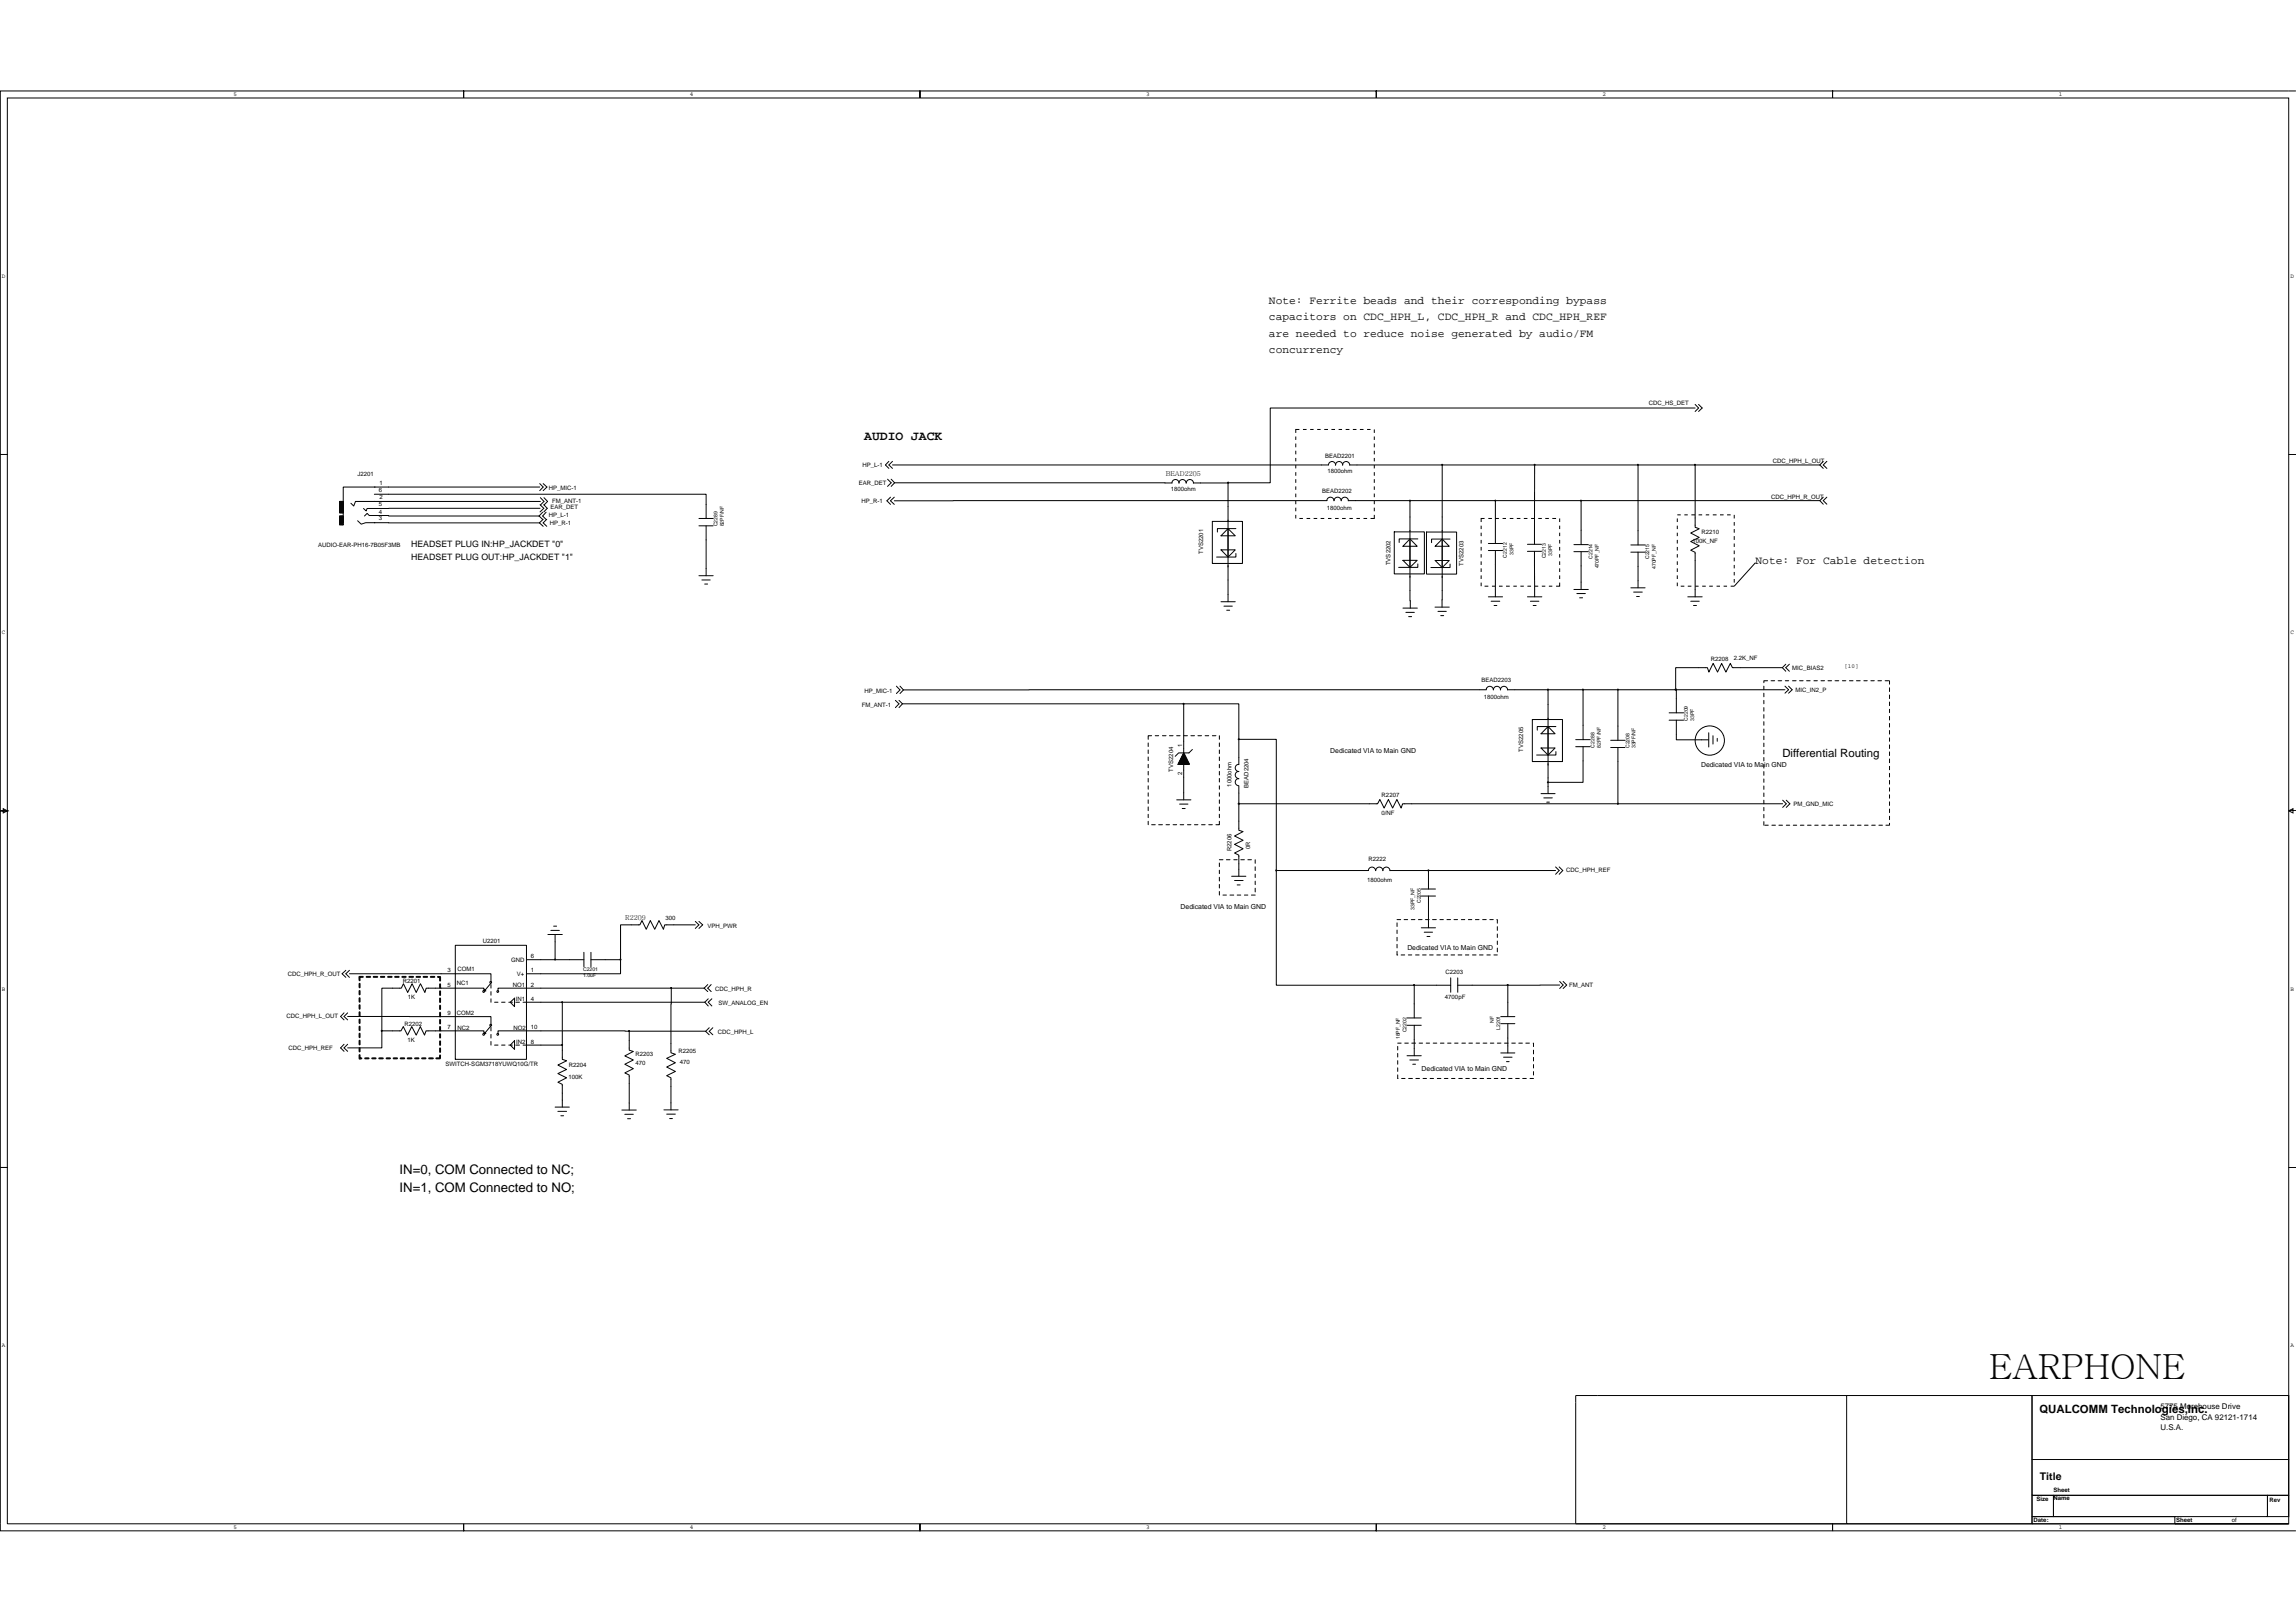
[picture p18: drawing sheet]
<svg xmlns="http://www.w3.org/2000/svg" width="297mm" height="210mm" viewBox="0 0 297 210" stroke-linecap="round" stroke-linejoin="round" font-family="sans-serif">
<defs><g id="words">
<text font-size="4.5" x="257.4" y="178.4">EARPHONE</text>
<g font-size="1.7">
<text x="111.8" y="56.9">AUDIO JACK</text>
<text x="51.7" y="151.9">IN=0, COM Connected to NC;</text>
<text x="51.7" y="154.2">IN=1, COM Connected to NO;</text>
</g>
<g font-size="1.5">
<text x="164.2" y="39.3">Note: Ferrite beads and their corresponding bypass</text>
<text x="164.2" y="41.4">capacitors on CDC_HPH_L, CDC_HPH_R and CDC_HPH_REF</text>
<text x="164.2" y="43.6">are needed to reduce noise generated by audio/FM</text>
<text x="164.2" y="45.7">concurrency</text>
<text x="227.1" y="73">Note: For Cable detection</text>
<text x="230.6" y="97.9">Differential Routing</text>
<text x="263.8" y="182.8">QUALCOMM Technologies,Inc.</text>
</g>
<text font-size="1.4" x="263.9" y="191.4">Title</text>
<g font-size="1.1">
<text x="53.2" y="70.8">HEADSET PLUG IN:HP_JACKDET &quot;0&quot;</text>
<text x="53.2" y="72.4">HEADSET PLUG OUT:HP_JACKDET &quot;1&quot;</text>
</g>
<g font-size="1">
<text x="279.5" y="185">U.S.A.</text>
<text x="279.5" y="183.7">San Diego, CA 92121-1714</text>
<text x="279.5" y="182.3">5775 Morehouse Drive</text>
</g>
<g font-size=".9">
<text x="150.8" y="61.5">BEAD2205</text>
<text x="172.1" y="97.4">Dedicated VIA to Main GND</text>
<text x="220.1" y="99.2">Dedicated VIA to Main GND</text>
<text x="80.9" y="119.1">R2209</text>
<text x="152.7" y="117.7">Dedicated VIA to Main GND</text>
<text x="182.1" y="122.9">Dedicated VIA to Main GND</text>
<text x="183.9" y="138.6">Dedicated VIA to Main GND</text>
</g>
<g font-size=".8">
<text x="30.2" y="12.4">5</text>
<text x="89.3" y="12.4">4</text>
<text x="148.3" y="12.4">3</text>
<text x="207.3" y="12.4">2</text>
<text x="266.3" y="12.4">1</text>
<text x=".3" y="36">D</text>
<text x="296.3" y="36">D</text>
<text x="213.3" y="52.4">CDC_HS_DET</text>
<text x="171.4" y="59.2">BEAD2201</text>
<text x="229.3" y="59.9">CDC_HPH_L_OUT</text>
<text x="46.3" y="61.5">J2201</text>
<text x="49" y="63.6">6</text>
<text x="49" y="65.5">5</text>
<text x="49.1" y="64.6">2</text>
<text x="49.1" y="62.8">1</text>
<text x="71" y="63.4">HP_MIC-1</text>
<text x="71.2" y="65.9">EAR_DET</text>
<text x="71.4" y="65.1">FM_ANT-1</text>
<text x="111.1" y="62.7">EAR_DET</text>
<text x="111.4" y="65.1">HP_R-1</text>
<text x="111.6" y="60.5">HP_L-1</text>
<text x="151.5" y="63.6">1800ohm</text>
<text x="171.1" y="63.8">BEAD2202</text>
<text x="171.6" y="66">1800ohm</text>
<text x="171.7" y="61.2">1800ohm</text>
<text x="229.1" y="64.5">CDC_HPH_R_OUT</text>
<text x="41.2" y="70.8">AUDIO-EAR-PH16-7B05F3MB</text>
<text x="49" y="67.3">3</text>
<text x="49" y="66.4">4</text>
<text x="71" y="67">HP_L-1</text>
<text x="71.1" y="68">HP_R-1</text>
<text x="155.7" y="71.7" transform="rotate(-90 155.7 71.7)">TVS2201</text>
<text x="219" y="70.3">100K_NF</text>
<text x="220.1" y="69">R2210</text>
<text x="179.9" y="73.1" transform="rotate(-90 179.9 73.1)">TVS2202</text>
<text x="189.4" y="73.2" transform="rotate(-90 189.4 73.2)">TVS2203</text>
<text x=".3" y="82.1">C</text>
<text x="296.3" y="82.1">C</text>
<text x="111.8" y="89.6">HP_MIC-1</text>
<text x="191.7" y="88.3">BEAD2203</text>
<text x="221.3" y="85.5">R2208</text>
<text x="224.3" y="85.4">2.2K_NF</text>
<text x="231.9" y="86.7">MIC_BIAS2</text>
<text x="232.3" y="89.5">MIC_IN2_P</text>
<text x="238.6" y="86.4">[10]</text>
<text x="111.5" y="91.4">FM_ANT-1</text>
<text x="192" y="90.5">1800ohm</text>
<text x="151.8" y="99.8" transform="rotate(-90 151.8 99.8)">TVS2204</text>
<text x="152.9" y="100.3" transform="rotate(-90 152.9 100.3)">2</text>
<text x="152.9" y="96.6" transform="rotate(-90 152.9 96.6)">1</text>
<text x="159.3" y="101.8" transform="rotate(-90 159.3 101.8)">1000ohm</text>
<text x="161.5" y="102" transform="rotate(-90 161.5 102)">BEAD2204</text>
<text x="197.1" y="97.3" transform="rotate(-90 197.1 97.3)">TVS2205</text>
<text x="178.7" y="105.5">0/NF</text>
<text x="178.7" y="103.1">R2207</text>
<text x="232" y="104.2">PM_GND_MIC</text>
<text x="159.3" y="110.1" transform="rotate(-90 159.3 110.1)">R2206</text>
<text x="161.8" y="109.9" transform="rotate(-90 161.8 109.9)">0R</text>
<text x="177.1" y="111.4">R2222</text>
<text x="202.6" y="112.9">CDC_HPH_REF</text>
<text x="86.1" y="119">300</text>
<text x="176.9" y="114.1">1800ohm</text>
<text x="57.9" y="125.8">3</text>
<text x="59.2" y="125.6">COM1</text>
<text x="62.5" y="122">U2201</text>
<text x="66.1" y="124.4">GND</text>
<text x="68.7" y="125.8">1</text>
<text x="68.7" y="124">6</text>
<text x="91.5" y="120">VPH_PWR</text>
<text x=".3" y="128.2">B</text>
<text x="37.1" y="131.7">CDC_HPH_L_OUT</text>
<text x="37.2" y="126.2">CDC_HPH_R_OUT</text>
<text x="52.1" y="127.1">R2201</text>
<text x="52.7" y="129.3">1K</text>
<text x="57.9" y="127.6">5</text>
<text x="57.9" y="131.3">9</text>
<text x="59.1" y="127.4">NC1</text>
<text x="59.1" y="131.3">COM2</text>
<text x="66.4" y="127.7">NO1</text>
<text x="66.7" y="129.5">IN1</text>
<text x="66.9" y="126.3">V+</text>
<text x="68.7" y="127.6">2</text>
<text x="68.7" y="129.5">4</text>
<text x="92.5" y="128.2">CDC_HPH_R</text>
<text x="92.9" y="130">SW_ANALOG_EN</text>
<text x="186.9" y="129.2">4700pF</text>
<text x="187" y="126.1">C2203</text>
<text x="203" y="127.7">FM_ANT</text>
<text x="296.3" y="128.2">B</text>
<text x="37.3" y="135.9">CDC_HPH_REF</text>
<text x="52.3" y="132.7">R2202</text>
<text x="52.7" y="134.9">1K</text>
<text x="57.7" y="138">SWITCH-SGM3718YUWQ10G/TR</text>
<text x="57.9" y="133.2">7</text>
<text x="59.2" y="133.2">NC2</text>
<text x="66.4" y="133.2">NO2</text>
<text x="66.8" y="135">IN2</text>
<text x="68.7" y="133.2">10</text>
<text x="68.7" y="135">8</text>
<text x="82.2" y="137.8">470</text>
<text x="82.2" y="136.6">R2203</text>
<text x="87.8" y="136.3">R2205</text>
<text x="87.9" y="137.6">470</text>
<text x="92.9" y="133.8">CDC_HPH_L</text>
<text x="73.5" y="139.6">100K</text>
<text x="73.6" y="138.1">R2204</text>
<text x=".3" y="174.3">A</text>
<text x="296.3" y="174.3">A</text>
<text x="30.2" y="197.8">5</text>
<text x="89.3" y="197.8">4</text>
<text x="148.3" y="197.8">3</text>
<text x="207.3" y="197.8">2</text>
<text x="263.1" y="196.8">Date:</text>
<text x="263.5" y="194.2">Size</text>
<text x="265.7" y="194.1">Name</text>
<text x="265.7" y="193">Sheet</text>
<text x="266.3" y="197.8">1</text>
<text x="281.5" y="196.8">Sheet</text>
<text x="288.7" y="196.8">of</text>
<text x="293.6" y="194.3">Rev</text>
</g>
<g font-size=".7">
<text x="92.8" y="68.1" transform="rotate(-90 92.8 68.1)">C2289</text>
<text x="93.6" y="68.1" transform="rotate(-90 93.6 68.1)">82PF/NF</text>
<text x="195.8" y="71.8" transform="rotate(-90 195.8 71.8)">33PF</text>
<text x="200.8" y="71.9" transform="rotate(-90 200.8 71.9)">33PF</text>
<text x="194.9" y="72.1" transform="rotate(-90 194.9 72.1)">C2212</text>
<text x="200" y="72.2" transform="rotate(-90 200 72.2)">C2213</text>
<text x="206" y="72.3" transform="rotate(-90 206 72.3)">C2214</text>
<text x="206.9" y="73.5" transform="rotate(-90 206.9 73.5)">470PF_NF</text>
<text x="213.4" y="72.3" transform="rotate(-90 213.4 72.3)">C2215</text>
<text x="214.2" y="73.6" transform="rotate(-90 214.2 73.6)">470PF_NF</text>
<text x="218.4" y="93.2" transform="rotate(-90 218.4 93.2)">C2209</text>
<text x="219.2" y="93.2" transform="rotate(-90 219.2 93.2)">33PF</text>
<text x="206.3" y="96.7" transform="rotate(-90 206.3 96.7)">C2288</text>
<text x="207.1" y="96.7" transform="rotate(-90 207.1 96.7)">82PF/NF</text>
<text x="210.8" y="96.8" transform="rotate(-90 210.8 96.8)">C2208</text>
<text x="211.6" y="96.8" transform="rotate(-90 211.6 96.8)">33PF/NF</text>
<text x="183" y="117.7" transform="rotate(-90 183 117.7)">33PF_NF</text>
<text x="183.8" y="116.8" transform="rotate(-90 183.8 116.8)">C2205</text>
<text x="75.4" y="125.6">C2201</text>
<text x="75.4" y="126.4">1.0uF</text>
<text x="181.1" y="134.5" transform="rotate(-90 181.1 134.5)">18PF_NF</text>
<text x="182" y="133.6" transform="rotate(-90 182 133.6)">C2202</text>
<text x="193.2" y="132.3" transform="rotate(-90 193.2 132.3)">NF</text>
<text x="194.1" y="133.2" transform="rotate(-90 194.1 133.2)">L2201</text>
</g>
</g></defs>
<g fill="none" stroke="#000" stroke-width=".13">
<path d="M.9 12.7h295.2v184.4h-295.2zM297 11.8h-59.9v.9v-.9h-59v.9v-.9h-59.1v.9v-.9h-59v.9v-.9h-60v47h.9h-.9v46.1h.9l-.5 .3v-.6l.5 .3h-.9v46.1h.9h-.9v46.1v1h60v-1v1h59v-1v1h59.1v-1v1h59v-1v1h59.9M115 59.7l-.4 .5 .4 .4M115.5 59.7l-.5 .5 .5 .4M167.6 56.5v.4M167.6 57.4v.5M167.6 58.3v.5M167.6 59.2v.5M168.1 55.6h-.5v.4M168.6 55.6h.4M169.5 55.6h.4M170.4 55.6h.5"/>
<path d="M171.3 55.6h.5M172.3 55.6h.4M173.2 55.6h.4M174.1 55.6h.5M175 55.6h.5M175.9 55.6h.5M176.9 55.6h.4M177.8 55.6v.4M177.8 56.5v.4M177.8 57.4v.5M177.8 58.3v.5M177.8 59.2v.5"/>
<path d="M219.3 52.8h-55v9.7h-5.4M219.3 52.3l.4 .5-.4 .4M219.7 52.3l.5 .5-.5 .4M235.9 59.7l-.5 .5M236.3 59.7l-.4 .5 .4 .4M297 58.8h-.9h.9M43.9 66.3h.5M43.9 66.2h.5M43.9 66.1h.5M43.9 66h.5M43.9 65.9h.5M43.9 65.8h.5"/>
<path d="M43.9 65.7h.5M43.9 65.6h.5M43.9 65.5h.5M43.9 65.4h.5M43.9 65.3h.5M43.9 65.2h.5M43.9 65h.5M43.9 66.4v-1.5h.5v1.5M43.9 64.9h.5v1.5h-.5zM43.9 67.1h.5M43.9 66.8v1.1M43.9 67.8h.5"/>
<path d="M43.9 67.6h.5M43.9 67.5h.5M43.9 67.4h.5M43.9 67.3h.5M43.9 67.2h.5M43.9 67h.5M43.9 66.9h.5M43.9 66.8h.5M43.9 66.8h.5v1.1h-.5zM44 64.9v1.5M44 66.8v1.1M44.1 64.9v1.5"/>
<path d="M44.1 66.8v1.1M44.2 64.9v1.5M44.2 66.8v1.1M44.3 64.9v1.5M44.3 66.8v1.1M44.4 66.8v1.1M46.3 67.4l.4 .4 .6-.2h1.2M48.4 66.7l21.3 .1M48.4 67.6h21.4M48.4 63.9h43v3.2M48.4 64.9h21.5M48.4 63h21.4"/>
<path d="M48.5 64.9h-2.5l-.2 .6-.4-.4M48.5 66.7h-.7l-.3-.3-.3 .4M48.5 63h-4.1v4.6M69.7 66.8l.5 .4M69.8 67.6l.5 .5M69.8 62.6l.5 .4-.5 .5M69.9 65.8h-22.4l-.1 .3-.4-.3M69.9 65.3l.5 .5-.5 .4M69.9 64.4l.5 .5-.5 .4M70.2 66.3l-.5 .5M70.3 62.6l.5 .4-.5 .5M70.3 67.2l-.5 .4"/>
<path d="M70.4 65.3l.4 .5-.4 .4M70.4 64.4l.4 .5-.4 .4M70.7 66.3l-.5 .5 .5 .4M70.7 67.2l-.4 .4 .4 .5M90.4 67.1h1.9M90.4 68h1.9M90.4 74.5h1.9M90.8 75h1.1M91.2 75.6h.3M91.4 68v6.5M114.8 62l.5 .5-.5 .4M115.2 64.3l-.5 .5 .5 .5"/>
<path d="M115.3 62l.4 .5M115.5 60.2h56.4a.44 .44 0 0 1 .4-.5 .44 .44 0 0 1 .5 .5M115.7 64.3l-.5 .5 .5 .5M115.7 62.5l-.4 .4M115.7 62.5h35.9a.46 .46 0 0 1 .5-.5 .46 .46 0 0 1 .4 .5M152.5 62.5a.46 .46 0 0 1 .5-.5 .46 .46 0 0 1 .4 .5M153.5 62.5a.46 .46 0 0 1 .4-.5 .46 .46 0 0 1 .5 .5M156.8 67.5h3.9v5.4h-3.9zM158 77.9h1.8M158 71.1h1.8l-.9 1zM158.3 78.4h1.1M158.7 79h.4"/>
<path d="M158.9 68.4l.9 .9h-1.8zM158.9 62.5v15.4M158.9 62.5h-4.5M159.9 71.6v.5h-2.5M159.9 68.4h-2.4v.4M167.6 60.2v.4M167.6 61.1v.5M167.6 62v.5M167.6 62.9v.5M167.6 63.9v.4M167.6 64.8v.4M167.6 65.7v.4"/>
<path d="M167.6 66.6v.5M168.1 67.1h.5M169 67.1h.5M169.9 67.1h.5M170.9 67.1h.4M171.7 64.8a.46 .46 0 0 1 .4-.5 .46 .46 0 0 1 .5 .5 .47 .47 0 0 1 .4-.5 .47 .47 0 0 1 .5 .5M171.7 64.8h-56M171.8 67.1h.5M172.7 67.1h.5M172.8 60.2a.46 .46 0 0 1 .4-.5 .46 .46 0 0 1 .5 .5M173.5 64.8a.44 .44 0 0 1 .5-.5 .44 .44 0 0 1 .4 .5M173.6 67.1h.5"/>
<path d="M173.7 60.2a.46 .46 0 0 1 .5-.5 .46 .46 0 0 1 .4 .5M174.5 64.8h7.9M174.6 67.1h.4M174.6 60.2h12M175.5 67.1h.4M176.4 67.1h.5M177.8 66.6v.5h-.5M177.8 60.2v.4M177.8 61.1v.5M177.8 62v.5M177.8 62.9v.5M177.8 63.9v.4"/>
<path d="M177.8 64.8v.4M177.8 65.7v.4M180.4 68.8h3.9v5.5h-3.9zM181.5 72.5h1.8l-.9 .9zM181.5 78.7h1.9M181.9 79.2h1.1M182.2 79.8h.4M182.4 69.7l.9 1h-1.8zM183.4 69.7h-2.4v.5M183.4 73v.4h-2.4M184.5 68.8h3.9v5.5h-3.9zM185.6 78.5h1.9"/>
<path d="M185.7 72.5h1.8l-.9 .9zM186 79.1h1.1M186.4 79.7h.4M186.6 69.7l.9 1h-1.8zM187.6 69.7h-2.4v.5M187.6 73v.4h-2.5M191.6 68v.5M191.6 68.9v.5M191.6 69.8v.5M191.6 70.8v.4M191.6 71.7v.4M191.6 72.6v.5"/>
<path d="M191.6 73.5v.5M191.6 74.4v.5M191.6 75.4v.4M192.1 67.1h-.5v.4M192.1 75.8h.4M192.5 67.1h.5M192.5 70.3h1.9M192.5 71.2h1.9M192.6 77.2h1.8M192.9 77.8h1.1M193 75.8h.5M193.3 78.3h.4"/>
<path d="M193.5 67.1h.4M193.5 64.8h-11.1l.1 13.9M193.5 64.8v5.5M193.5 71.2v5.1M193.5 64.8h41.9M193.5 76.3v.9M193.9 75.8h.5M194.4 67.1h.4M194.8 75.8h.5M195.3 67.1h.5M195.8 75.8h.4M196.2 67.1h.5"/>
<path d="M196.7 75.8h.4M197.1 67.1h.5M197.6 75.8h.5M197.6 70.4h1.8M197.6 71.3h1.8M197.6 77.2h1.9M198 77.8h1.1M198.1 67.1h.4M198.3 78.3h.4M198.5 71.3v5.9M198.5 75.8h.5M198.5 60.2h-11.9v18.3"/>
<path d="M198.5 60.2h20.8M198.5 60.2v10.2M199 67.1h.5M199.5 75.8h.4M199.9 67.1h.5M200.4 75.8h.4M200.8 67.1h.5M201.8 75.4v.4h-.5M201.8 67.1v.4M201.8 68v.5M201.8 68.9v.5M201.8 69.8v.5"/>
<path d="M201.8 70.8v.4M201.8 71.7v.4M201.8 72.6v.5M201.8 73.5v.5M201.8 74.4v.5M203.6 70.5h1.9M203.6 71.4h1.9M203.6 76.3h1.9M204 76.8h1.1M204.4 77.3h.3M204.6 64.8v5.7M204.6 71.4v4.9"/>
<path d="M211 70.5h1.8M211 71.4h1.8M211 76.1h1.8M211.3 76.6h1.2M211.7 77.2h.4M211.9 60.2v10.3M211.9 71.4v4.7M217 67.1v.4M217 68v.5M217 68.9v.5M217 69.8v.5M217 70.8v.4"/>
<path d="M217 71.7v.4M217 72.6v.5M217 73.5v.5M217 74.4v.5M217 75.4v.4M217 66.6h.4M217.4 75.8h.5M217.9 66.6h.5M218.4 75.8h.4M218.4 77.2h1.8M218.7 77.8h1.1M218.8 66.6h.5"/>
<path d="M219.1 78.3h.4M219.3 75.8h.4M219.3 60.2v8l.5 .2-1.1 .6 1.1 .5-1.1 .6 1.1 .5-1.1 .6 .6 .3v5.7M219.3 60.2h16.1M219.7 66.6h.5M220.2 75.8h.5M220.7 66.6h.4M221.1 75.8h.5M221.6 66.6h.5M222.1 75.8h.4M222.5 66.6h.5M223 75.8h.4"/>
<path d="M223.4 66.6h.5M224.4 66.6v.5M224.4 67.5v.5M224.4 68.5v.4M224.4 69.4v.4M224.4 70.3v.5M224.4 71.2v.5M224.4 72.1v.5M224.4 73.1v.4M224.4 74v.4M224.4 74.9v.5M227.1 72.8l-2.7 3h-.5"/>
<path d="M235.4 64.8l.5 .4M235.4 60.2l.5 .4M235.9 64.3l-.5 .5M236.3 64.3l-.4 .5 .4 .4M115.8 90.6l.5 .5-.5 .4M116 88.8l.4 .5-.4 .4M116.3 90.6l.5 .5M116.4 88.8l.5 .5M116.8 91.1l-.5 .4M116.8 91.1h36.3M116.9 89.3l-.5 .4M148.5 96.1v.5"/>
<path d="M148.5 97v.5M148.5 97.9v.5M148.5 98.9v.4M148.5 99.8v.5M149 95.2h-.5v.5M149.5 95.2h.4M150.4 95.2h.5M151.3 95.2h.5M152.2 95.2h.5M152.4 98.8h1.4M152.5 98.7h1.3M152.5 98.6v.3"/>
<path d="M152.6 98.6h1.1M152.6 98.4h1.1M152.7 98.4v.5M152.7 98.3h.9M152.8 98.2h.7M152.8 98.1v.8M152.8 98h.7M152.9 97.9h.5M152.9 97.9v1M152.9 97.8h.4M153 97.7h.3v1.2M153 97.6v1.3"/>
<path d="M153.1 97.5h.1M153.1 97.4h.1M153.1 95.2h.5M153.1 97.4l.8 1.5h-1.5zM153.4 97.9v1M153.5 98.2v.7M153.7 98.5v.4M153.8 98.7v.2M154.1 95.2h.4M154.3 97l-.5 .4h-1.3l-.5 .5M155 95.2h.4M155.9 95.2h.5"/>
<path d="M156.8 95.2h.5M157.8 95.2v.5M157.8 96.1v.5M157.8 97v.5M157.8 97.9v.5M157.8 98.9v.4M157.8 99.8v.5M160.3 95.7h4.8v16.9M160.3 95.7v-4.6h-7.2v12.4M160.3 95.7v3.2M160.3 98.9h-.1a.47 .47 0 0 0-.4 .5 .47 .47 0 0 0 .4 .4M160.3 99.8h-.1a.47 .47 0 0 0-.4 .5 .47 .47 0 0 0 .4 .4"/>
<path d="M193.2 89.3a.46 .46 0 0 0-.5-.5 .46 .46 0 0 0-.4 .4l-75.4 .1M193.2 89.2a.44 .44 0 0 1 .5-.4 .44 .44 0 0 1 .4 .5M194.1 89.2a.46 .46 0 0 1 .5-.4 .46 .46 0 0 1 .4 .5M195 89.2h5.3v12M198.2 93.1h3.9v5.4h-3.9zM199.4 96.8h1.8l-.9 .9zM200.3 89.2h4.5M200.3 94l.9 .9h-1.8zM201.3 94h-2.4v.5M201.3 97.2v.5h-2.5M203.9 96.6h1.8M203.9 95.7h1.8"/>
<path d="M204.8 96.6v4.6h-4.5v1.5M208.4 96.7h1.8M208.4 95.8h1.8M209.3 89.2h-4.5v6.5M209.3 89.2v6.6M209.3 96.7v7.3h-27.8l-.2 .5-.6-1.1-.5 1.1-.6-1.1-.5 1.1-.6-1.1-.3 .6h-17.9v3.4l.5 .2-1.1 .6 1.1 .5-1.1 .5 1.1 .6-1.1 .6 .6 .2v2.8M215.9 93.2h1.9M215.9 92.2h1.9M216.9 93.2v2.5h4.2M216.9 89.2h-7.6M221.1 94.8v1.8M221.6 95.2v1.1"/>
<path d="M222.2 95.5v.4M228.2 88.8v.4M228.2 89.7v.4M228.2 90.6v.5M228.2 91.5v.5M228.2 92.5v.4M228.2 93.4v.4M228.2 94.3v.5M228.2 95.2v.5M228.2 96.1v.5M228.2 97v.5M228.2 98v.4"/>
<path d="M228.2 98.9v.5M228.2 99.8v.5M228.7 88.1h-.5v.2M229.1 88.1h.5M230 88.1h.5M230.6 86.4h-6.5l-.2-.6-.6 1.2-.6-1.2-.5 1.2-.6-1.2-.5 1.2-.2-.6h-4.1v2.8M230.6 86.4l.4 .4M230.9 89.2h-14v3M230.9 88.8l.5 .4-.5 .5M231 88.1h.4M231 85.9l-.4 .5M231.4 88.8l.5 .4-.5 .5"/>
<path d="M231.5 85.9l-.5 .5 .5 .4M231.9 88.1h.5M232.8 88.1h.5M233.7 88.1h.5M234.7 88.1h.4M235.6 88.1h.4M236.5 88.1h.5M237.4 88.1h.5M238.4 88.1h.4M239.3 88.1h.4M240.2 88.1h.5M241.1 88.1h.5"/>
<path d="M242 88.1h.5M242.9 88.1h.5M243.9 88.1h.4M244.5 88.1v.4M244.5 89v.5M244.5 89.9v.5M244.5 90.8v.5M244.5 91.8v.4M244.5 92.7v.5M244.5 93.6v.5M244.5 94.5v.5M244.5 95.5v.4"/>
<path d="M244.5 96.4v.4M244.5 97.3v.4M244.5 98.2v.5M244.5 99.1v.5M71.6 119.8h.4M90 119.2l.4 .5-.4 .4M90 119.7h-4l-.2 .5-.5-1.1-.6 1.1-.6-1.1-.5 1.1-.5-1.1-.3 .6h-2.5v4.5h-3.8M90.4 119.2l.5 .5-.5 .4M148.5 100.7v.5M148.5 101.7v.4M148.5 102.6v.4M148.5 103.5v.4"/>
<path d="M148.5 104.4v.5M148.5 105.3v.5M148.5 106.3v.4M149 106.7h.5M149.9 106.7h.5M150.9 106.7h.4M151.8 106.7h.4M152.2 103.5h1.9M152.6 104h1.1M152.7 106.7h.4M152.9 104.6h.4M153.6 106.7h.5"/>
<path d="M154.5 106.7h.5M155.4 106.7h.5M156.4 106.7h.4M157.8 106.3v.4h-.5M157.8 100.7v.5M157.8 101.7v.4M157.8 102.6v.4M157.8 103.5v.4M157.8 104.4v.5M157.8 105.3v.5M157.8 111.7v.4M157.8 112.6v.4"/>
<path d="M157.8 113.5v.5M157.8 114.4v.5M157.8 115.3v.5M157.8 111.2h.4M158.2 115.8h.5M158.7 111.2h.4M159.1 115.8h.5M159.3 113.4h1.9M159.6 111.2h.5M159.7 113.9h1.1M160.1 115.8h.4M160.1 114.5h.3"/>
<path d="M160.3 100.8l-.1-.1a.47 .47 0 0 0-.4 .5 .47 .47 0 0 0 .4 .5l.1 2.3M160.5 111.2h.5M161 115.8h.4M161.4 111.2h.5M161.9 115.8h.5M162.4 111.2v.5M162.4 112.1v.5M162.4 113.1v.4M162.4 114v.4M162.4 114.9v.5M165.1 112.6h11.9a.46 .46 0 0 1 .5-.4 .46 .46 0 0 1 .4 .4M165.1 112.6v14.9h17.9"/>
<path d="M178 112.6a.46 .46 0 0 1 .5-.4 .46 .46 0 0 1 .4 .4M178.9 112.6a.46 .46 0 0 1 .5-.4 .46 .46 0 0 1 .4 .4M179.8 112.6h21.4M180.7 119.4v.5M180.7 119h.5M181.6 119h.5M182.6 119h.4M183.5 119h.5M183.9 115h1.8M183.9 115.9h1.8M184.4 119h.5M184.8 112.6v2.4"/>
<path d="M184.8 115.9v4.1M185.3 119h.5M186.3 119h.4M187.2 119h.5M188.1 119h.5M189.1 119h.4M190 119h.4M190.9 119h.4M191.8 119h.5M192.7 119h.5M193.7 119v.4M193.7 119.9v.5"/>
<path d="M199.4 102.7h1.8M199.7 103.2h1.1M200.1 103.8h.3M201.2 112.2l.5 .4-.5 .5M201.7 112.2l.5 .4-.5 .5M209.3 104h21.3M228.2 100.8v.4M228.2 101.7v.4M228.2 102.6v.5M228.2 103.5v.5M228.2 104.5v.4M228.2 105.4v.4"/>
<path d="M228.2 106.3v.5M228.3 106.8h.5M229.2 106.8h.5M230.1 106.8h.5M230.6 103.5l.5 .5-.5 .5M231.1 103.5l.5 .5-.5 .5M231.1 106.8h.4M232 106.8h.4M232.9 106.8h.5M233.8 106.8h.5M234.8 106.8h.4M235.7 106.8h.4"/>
<path d="M236.6 106.8h.5M237.5 106.8h.5M238.5 106.8h.4M239.4 106.8h.5M240.3 106.8h.5M241.2 106.8h.5M242.1 106.8h.5M243.1 106.8h.4M244.5 106.5v.3h-.5M244.5 100.1v.4M244.5 101v.5M244.5 101.9v.5"/>
<path d="M244.5 102.8v.5M244.5 103.7v.5M244.5 104.7v.4M244.5 105.6v.4M296.1 104.9l.5-.3v.6zM296.1 104.9h.9M44.5 135.1l-.4 .5 .4 .4M44.5 131l-.4 .5 .4 .5M44.7 125.5l-.4 .5 .4 .4M45 135.1l-.5 .5 .5 .4M45 131l-.5 .5 .5 .5M45 131.5h18.5v1"/>
<path d="M45.2 125.5l-.5 .5 .5 .4M45.2 126h18.3v1M49.4 133.4v2.2h-4.4M58.9 122.3h9.2v14.8h-9.2zM62.5 128.2h.2v.2h-.2zM62.5 133.7h.2v.2h-.2zM62.6 128.2v-.4h-7.5l-.1 .6-.6-1.1-.6 1.1-.5-1.1-.6 1.1-.5-1.1-.3 .5h-2.5v5.6h2.5l.3-.6 .5 1.1 .6-1.1 .5 1.1 .6-1.1 .5 1.1 .2-.5h7.5v.3M63.4 127h.2v.2h-.2zM63.4 132.6h.2v.1h-.2zM63.5 127.2l-.8 1v-.2l.2 .2h-.2M63.5 132.7l-.8 1v-.1l.2 .1h-.2M63.5 127.4v.4"/>
<path d="M63.5 128.3v.5M63.5 129.2v.5M63.5 132.9v.5M63.5 133.8v.5M63.5 134.7v.5M64 129.7h.4M64 135.2h.4M64.3 128.2h.2v.2h-.2zM64.3 133.7h.2v.2h-.2zM64.9 129.7h.4M64.9 135.2h.4M65.8 129.7h.5"/>
<path d="M65.8 135.2h.5M66 129.7l.6-.6v1.1zM66.6 134.6v1.2l-.6-.6zM66.7 129.7h.5M66.7 135.2h.5M67.7 135.2h5v1.9l.6 .1-1.1 .6 1.1 .6-1.1 .5 1.1 .5-1.1 .6 .5 .3v2.9M67.7 129.7h23.5M68.1 124.2h3.7M70.9 120.9h1.8M71.3 120.4h1.1M71.8 120.9v3.3h3.7M72.7 129.7v5.5"/>
<path d="M75.5 123.2v1.9M76.5 123.2v1.9M80.3 124.2v1.8h-12.2M81.4 133.4h9.9M81.4 133.4h-17v.3M81.4 133.4v2.5l.5 .1-1.1 .6 1.1 .5-1.1 .6 1.1 .6-1.1 .5 .6 .3v4.5M86.8 127.8h-22.4v.4M91.1 127.8l.5 .5M91.1 127.8h-4.3v8.4l.6 .2-1.1 .5 1.1 .6-1.1 .5 1.1 .6-1.1 .6 .5 .2v4.2M91.2 129.7l.4 .5M91.3 133.4l.5 .5M91.6 127.4l-.5 .4"/>
<path d="M91.6 129.2l-.4 .5M91.8 133l-.5 .4M92 127.4l-.4 .4 .4 .5M92.1 129.2l-.5 .5 .5 .5M92.2 133l-.4 .4 .4 .5M180.7 120.3v.5M180.7 121.3v.4M180.7 122.2v.4M180.7 123.1v.4h.1M180.8 135.4v.4M180.8 136.3v.5M180.8 137.2v.5"/>
<path d="M180.8 138.2v.4M180.8 139.1l.1 .4M180.8 135h.5M181.3 123.5h.4M181.3 139.5h.5M181.7 135h.5M182 131.7h1.9M182 132.7h1.9M182 136.6h1.9M182.2 123.5h.4M182.2 139.5h.5M182.4 137.1h1.1"/>
<path d="M182.6 135h.5M182.8 137.7h.3M183 132.7v3.9M183 127.5v4.2M183.1 123.5h.5M183.2 139.5h.4M183.6 135h.4M183.9 120h1.8M184 123.5h.5M184.1 139.5h.4M184.3 120.6h1M184.5 135h.5"/>
<path d="M184.6 121.2h.4M185 123.5h.4M185 139.5h.5M185.4 135h.5M185.9 123.5h.4M185.9 139.5h.5M186.3 135h.5M186.8 123.5h.5M186.9 139.5h.4M187.3 135h.4M187.7 127.5h-4.7M187.7 126.5v1.9"/>
<path d="M187.7 123.5h.5M187.8 139.5h.4M188.2 135h.4M188.6 127.5h6.5M188.6 126.5v1.9M188.6 123.5h.5M188.7 139.5h.5M189.1 135h.5M189.6 123.5h.4M189.6 139.5h.5M190 135h.5M190.5 123.5h.5"/>
<path d="M190.5 139.5h.5M191 135h.4M191.4 123.5h.5M191.5 139.5h.4M191.9 135h.5M192.4 123.5h.4M192.4 139.5h.5M192.8 135h.5M193.3 123.5h.4M193.3 139.5h.5M193.7 135h.5M193.7 120.8v.5"/>
<path d="M193.7 121.8v.4M193.7 122.7v.4M194.2 131.5h1.8M194.2 132.4h1.8M194.2 136.2h1.8M194.2 139.5h.5M194.5 136.8h1.1M194.6 135h.5M194.9 137.4h.3M195.1 127.5v4M195.1 132.4v3.8M195.2 139.5h.4"/>
<path d="M195.6 135h.4M196.1 139.5h.5M196.5 135h.5M197 139.5h.5M197.4 135h.5M197.9 139.5h.5M198.3 135l.1 .4M198.4 135.9v.5M198.4 136.8v.5M198.4 137.7v.5M198.4 138.6v.5M201.8 127l.4 .4-.4 .5"/>
<path d="M201.8 127.4l-6.7 .1M202.2 127l.5 .4-.5 .5M71.8 143.2h1.9M72.2 143.8h1.1M72.6 144.4h.3M80.5 143.6h1.8M80.8 144.2h1.1M81.2 144.7h.4M85.9 143.6h1.8M86.3 144.1h1.1M86.6 144.7h.4M297 151h-.9h.9"/>
<path d="M238.9 180.6h24v16.5h-24zM238.9 180.6h-35v16.5h35M262.9 180.6h33.2v8.2h-33.2zM262.9 188.8h33.2v4.7h-33.2zM262.9 193.5h2.8v2.7h-2.8zM262.9 196.2h18.5v.9h-18.5zM265.7 193.5h27.6v2.7h-27.6zM281.4 197.1h14.7zM293.3 193.5h2.8v2.7h-2.8z"/>
<circle cx="221.2" cy="95.8" r="1.89"/>
</g>
<g fill="none" stroke="#000" stroke-width=".25">
<path d="M46.5 127.3v.4M46.5 128.2v.5M46.5 129.1v.5M46.5 130v.5M46.5 131v.4M46.5 131.9v.5M46.5 132.8v.5M46.5 133.7v.5M46.5 134.6v.5M46.5 135.6v.4M46.5 136.5v.5l.3-.1M46.9 126.4h-.4v.4"/>
<path d="M47.2 136.9h.5M47.4 126.4h.5M48.2 136.9h.4M48.3 126.4h.5M49.1 136.9h.4M49.3 126.4h.4M50 136.9h.5M50.2 126.4h.5M50.9 136.9h.5M51.1 126.4h.5M51.8 136.9h.5M52 126.4h.5"/>
<path d="M52.7 136.9h.5M53 126.4h.4M53.7 136.9h.4M53.9 126.4h.5M54.6 136.9h.5M54.8 126.4h.5M55.5 136.9h.5M55.7 126.4h.5M56.7 126.4h.2v.5M56.9 136.5v.4h-.5M56.9 127.3v.5M56.9 128.2v.5"/>
<path d="M56.9 129.2v.4M56.9 130.1v.5M56.9 131v.5M56.9 132v.4M56.9 132.9v.4M56.9 133.8v.4M56.9 134.7v.5M56.9 135.6v.5"/>
</g>
<g fill="#000" stroke="#000" stroke-width=".13">
<path d="M158.8 62.4h.2l-.1 .1z" fill-rule="evenodd"/>
<path d="M182.4 64.7l.1 .1z" fill-rule="evenodd"/>
<path d="M186.5 60.1l.1 .1z" fill-rule="evenodd"/>
<path d="M193.4 64.7l.1 .1z" fill-rule="evenodd"/>
<path d="M198.5 60.1l.1 .1z" fill-rule="evenodd"/>
<path d="M204.5 64.7l.1 .1z" fill-rule="evenodd"/>
<path d="M211.8 60.1l.1 .1z" fill-rule="evenodd"/>
<path d="M219.2 60.1l.1 .1z" fill-rule="evenodd"/>
<path d="M153.1 91l.1 .1z" fill-rule="evenodd"/>
<path d="M160.2 95.6l.1 .1h-.1z" fill-rule="evenodd"/>
<path d="M200.2 89.2h.1v.1z" fill-rule="evenodd"/>
<path d="M204.7 89.2l.1 .1z" fill-rule="evenodd"/>
<path d="M209.3 89.2l.1 .1z" fill-rule="evenodd"/>
<path d="M216.7 89.2h.1v.1z" fill-rule="evenodd"/>
<path d="M216.8 89.2l.1 .1z" fill-rule="evenodd"/>
<path d="M160.2 103.9h.1v.1h-.1z" fill-rule="evenodd"/>
<path d="M165.1 112.6h.1l-.1 .1z" fill-rule="evenodd"/>
<path d="M184.8 112.6h.1l-.1 .1z" fill-rule="evenodd"/>
<path d="M200.2 101.2h.1v.1z" fill-rule="evenodd"/>
<path d="M209.3 103.9l.1 .1-.1 .1z" fill-rule="evenodd"/>
<path d="M49.3 133.3l.1 .1z" fill-rule="evenodd"/>
<path d="M71.8 124.1l.1 .1z" fill-rule="evenodd"/>
<path d="M72.7 135.1l.1 .1z" fill-rule="evenodd"/>
<path d="M72.7 129.6l.1 .1z" fill-rule="evenodd"/>
<path d="M80.2 124.1h.1v.1z" fill-rule="evenodd"/>
<path d="M81.3 133.3l.1 .1z" fill-rule="evenodd"/>
<path d="M86.8 127.8l.1 .1z" fill-rule="evenodd"/>
<path d="M182.9 127.4l.1 .1z" fill-rule="evenodd"/>
<path d="M195 127.4h.1l-.1 .1z" fill-rule="evenodd"/>
</g>
<use href="#words"/>
</svg>
